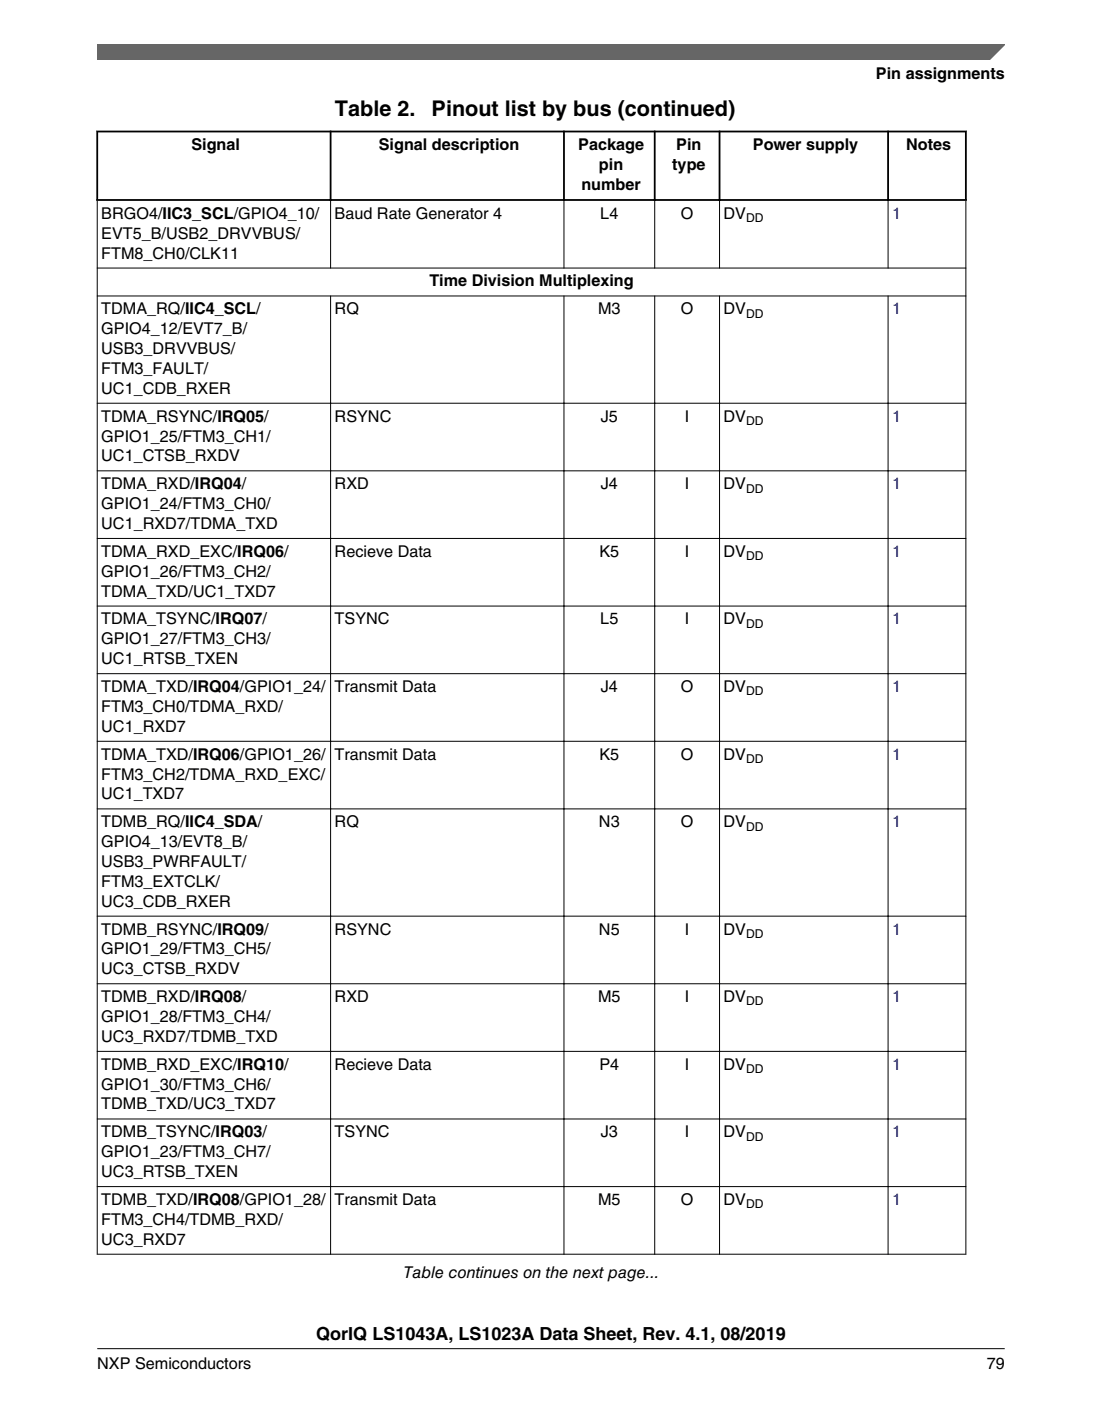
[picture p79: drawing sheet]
<svg xmlns="http://www.w3.org/2000/svg" width="216mm" height="274mm" viewBox="0 0 216 274" stroke-linecap="round" stroke-linejoin="round" font-family="sans-serif">
<defs><g id="words">
<g font-size="4.2">
<text x="65.6" y="22.7">Table 2.</text>
<text x="84.6" y="22.7">Pinout list by bus (continued)</text>
</g>
<text font-size="3.5" x="62" y="262.3">QorIQ LS1043A, LS1023A Data Sheet, Rev. 4.1, 08/2019</text>
<g font-size="3.2">
<text x="171.6" y="15.5">Pin assignments</text>
<text x="37.5" y="29.4">Signal</text>
<text x="74.2" y="29.4">Signal description</text>
<text x="113.3" y="29.4">Package</text>
<text x="132.5" y="29.4">Pin</text>
<text x="147.5" y="29.4">Power supply</text>
<text x="177.6" y="29.4">Notes</text>
<text x="117.4" y="33.3">pin</text>
<text x="131.7" y="33.3">type</text>
<text x="113.9" y="37.2">number</text>
<text x="19.8" y="46.7">EVT5_B/USB2_DRVVBUS/</text>
<text x="19.8" y="42.9">BRGO4/IIC3_SCL/GPIO4_10/</text>
<text x="65.6" y="42.9">Baud Rate Generator 4</text>
<text x="117.6" y="42.9">L4</text>
<text x="133.4" y="42.9">O</text>
<text x="141.8" y="42.9">DV</text>
<text x="19.8" y="50.6">FTM8_CH0/CLK11</text>
<text x="84.1" y="56.1">Time Division Multiplexing</text>
<text x="19.8" y="61.6">TDMA_RQ/IIC4_SCL/</text>
<text x="19.8" y="65.5">GPIO4_12/EVT7_B/</text>
<text x="65.6" y="61.6">RQ</text>
<text x="117.2" y="61.6">M3</text>
<text x="133.4" y="61.6">O</text>
<text x="141.8" y="61.6">DV</text>
<text x="19.8" y="69.3">USB3_DRVVBUS/</text>
<text x="19.8" y="73.2">FTM3_FAULT/</text>
<text x="19.8" y="77.1">UC1_CDB_RXER</text>
<text x="19.8" y="82.6">TDMA_RSYNC/IRQ05/</text>
<text x="65.6" y="82.6">RSYNC</text>
<text x="117.7" y="82.6">J5</text>
<text x="134.2" y="82.6">I</text>
<text x="141.8" y="82.6">DV</text>
<text x="19.8" y="86.5">GPIO1_25/FTM3_CH1/</text>
<text x="19.8" y="90.3">UC1_CTSB_RXDV</text>
<text x="19.8" y="95.8">TDMA_RXD/IRQ04/</text>
<text x="65.6" y="95.8">RXD</text>
<text x="117.7" y="95.8">J4</text>
<text x="134.2" y="95.8">I</text>
<text x="141.8" y="95.8">DV</text>
<text x="19.8" y="99.7">GPIO1_24/FTM3_CH0/</text>
<text x="19.8" y="103.6">UC1_RXD7/TDMA_TXD</text>
<text x="19.8" y="109">TDMA_RXD_EXC/IRQ06/</text>
<text x="19.8" y="112.9">GPIO1_26/FTM3_CH2/</text>
<text x="65.6" y="109">Recieve Data</text>
<text x="117.4" y="109">K5</text>
<text x="134.2" y="109">I</text>
<text x="141.8" y="109">DV</text>
<text x="19.8" y="116.8">TDMA_TXD/UC1_TXD7</text>
<text x="19.8" y="122.3">TDMA_TSYNC/IRQ07/</text>
<text x="65.6" y="122.3">TSYNC</text>
<text x="117.6" y="122.3">L5</text>
<text x="134.2" y="122.3">I</text>
<text x="141.8" y="122.3">DV</text>
<text x="19.8" y="126.2">GPIO1_27/FTM3_CH3/</text>
<text x="19.8" y="130">UC1_RTSB_TXEN</text>
<text x="19.8" y="135.5">TDMA_TXD/IRQ04/GPIO1_24/</text>
<text x="65.6" y="135.5">Transmit Data</text>
<text x="117.7" y="135.5">J4</text>
<text x="133.4" y="135.5">O</text>
<text x="141.8" y="135.5">DV</text>
<text x="19.8" y="139.4">FTM3_CH0/TDMA_RXD/</text>
<text x="19.8" y="143.3">UC1_RXD7</text>
<text x="19.8" y="148.8">TDMA_TXD/IRQ06/GPIO1_26/</text>
<text x="65.6" y="148.8">Transmit Data</text>
<text x="117.4" y="148.8">K5</text>
<text x="133.4" y="148.8">O</text>
<text x="141.8" y="148.8">DV</text>
<text x="19.8" y="152.6">FTM3_CH2/TDMA_RXD_EXC/</text>
<text x="19.8" y="156.5">UC1_TXD7</text>
<text x="19.8" y="162">TDMB_RQ/IIC4_SDA/</text>
<text x="65.6" y="162">RQ</text>
<text x="117.4" y="162">N3</text>
<text x="133.4" y="162">O</text>
<text x="141.8" y="162">DV</text>
<text x="19.8" y="165.9">GPIO4_13/EVT8_B/</text>
<text x="19.8" y="169.8">USB3_PWRFAULT/</text>
<text x="19.8" y="173.6">FTM3_EXTCLK/</text>
<text x="19.8" y="177.5">UC3_CDB_RXER</text>
<text x="19.8" y="183">TDMB_RSYNC/IRQ09/</text>
<text x="65.6" y="183">RSYNC</text>
<text x="117.4" y="183">N5</text>
<text x="134.2" y="183">I</text>
<text x="141.8" y="183">DV</text>
<text x="19.8" y="186.9">GPIO1_29/FTM3_CH5/</text>
<text x="19.8" y="190.8">UC3_CTSB_RXDV</text>
<text x="19.8" y="196.2">TDMB_RXD/IRQ08/</text>
<text x="65.6" y="196.2">RXD</text>
<text x="117.2" y="196.2">M5</text>
<text x="134.2" y="196.2">I</text>
<text x="141.8" y="196.2">DV</text>
<text x="19.8" y="200.1">GPIO1_28/FTM3_CH4/</text>
<text x="19.8" y="204">UC3_RXD7/TDMB_TXD</text>
<text x="19.8" y="209.5">TDMB_RXD_EXC/IRQ10/</text>
<text x="65.6" y="209.5">Recieve Data</text>
<text x="117.4" y="209.5">P4</text>
<text x="134.2" y="209.5">I</text>
<text x="141.8" y="209.5">DV</text>
<text x="19.8" y="213.4">GPIO1_30/FTM3_CH6/</text>
<text x="19.8" y="217.2">TDMB_TXD/UC3_TXD7</text>
<text x="19.8" y="222.7">TDMB_TSYNC/IRQ03/</text>
<text x="19.8" y="226.6">GPIO1_23/FTM3_CH7/</text>
<text x="65.6" y="222.7">TSYNC</text>
<text x="117.7" y="222.7">J3</text>
<text x="134.2" y="222.7">I</text>
<text x="141.8" y="222.7">DV</text>
<text x="19.8" y="230.5">UC3_RTSB_TXEN</text>
<text x="19.8" y="235.9">TDMB_TXD/IRQ08/GPIO1_28/</text>
<text x="19.8" y="239.8">FTM3_CH4/TDMB_RXD/</text>
<text x="65.6" y="235.9">Transmit Data</text>
<text x="117.2" y="235.9">M5</text>
<text x="133.4" y="235.9">O</text>
<text x="141.8" y="235.9">DV</text>
<text x="19.8" y="243.7">UC3_RXD7</text>
<text x="79.1" y="250.2">Table continues on the next page...</text>
<text x="19.1" y="268">NXP Semiconductors</text>
<text x="193.3" y="268">79</text>
</g>
<g font-size="3.2" fill="#00f">
<text x="174.8" y="42.9">1</text>
<text x="174.8" y="61.6">1</text>
<text x="174.8" y="82.6">1</text>
<text x="174.8" y="95.8">1</text>
<text x="174.8" y="109">1</text>
<text x="174.8" y="122.3">1</text>
<text x="174.8" y="135.5">1</text>
<text x="174.8" y="148.8">1</text>
<text x="174.8" y="162">1</text>
<text x="174.8" y="183">1</text>
<text x="174.8" y="196.2">1</text>
<text x="174.8" y="209.5">1</text>
<text x="174.8" y="222.7">1</text>
<text x="174.8" y="235.9">1</text>
</g>
<g font-size="2.4">
<text x="146.2" y="43.5">DD</text>
<text x="146.2" y="62.2">DD</text>
<text x="146.2" y="83.2">DD</text>
<text x="146.2" y="96.4">DD</text>
<text x="146.2" y="109.7">DD</text>
<text x="146.2" y="122.9">DD</text>
<text x="146.2" y="136.2">DD</text>
<text x="146.2" y="149.4">DD</text>
<text x="146.2" y="162.6">DD</text>
<text x="146.2" y="183.6">DD</text>
<text x="146.2" y="196.9">DD</text>
<text x="146.2" y="210.1">DD</text>
<text x="146.2" y="223.3">DD</text>
<text x="146.2" y="236.6">DD</text>
</g>
</g></defs>
<path d="M18.9 25.8h170.5M18.9 39.2h170.5M19 25.6v13.7M64.8 25.6v13.7M110.5 25.6v13.7M128.3 25.6v13.7M141 25.6v13.7M174 25.6v13.7M189.2 25.6v13.7" fill="none" stroke="#000" stroke-width=".35"/>
<g fill="none" stroke="#000" stroke-width=".2">
<path d="M19 39.3v206.4M64.8 38.9v13.7M110.5 38.9v13.7M128.3 38.9v13.7M141 38.9v13.7M174 38.9v13.7M189.2 39.3v206.4M19 52.5h170.3M19 58h170.3M64.8 57.9v187.8M110.5 57.9v187.8M128.3 57.9v187.8"/>
<path d="M141 57.9v187.8M174 57.9v187.8M19 79h170.3M19 92.2h170.3M19 105.4h170.3M19 118.7h170.3M19 131.9h170.3M19 145.1h170.3M19 158.4h170.3M19 179.4h170.3M19 192.6h170.3M19 205.9h170.3"/>
<path d="M19 219.1h170.3M19 232.3h170.3M19 245.6h170.3"/>
</g>
<path d="M19 8.7h177.8l-5.6 3h-172.2z" fill="#666"/>
<path d="M19 11.7v-3h177.8l-3 3" fill="none" stroke="#666" stroke-width=".28"/>
<path d="M19 264.1h177.8" fill="none" stroke="#000" stroke-width=".2"/>
<use href="#words"/>
</svg>
